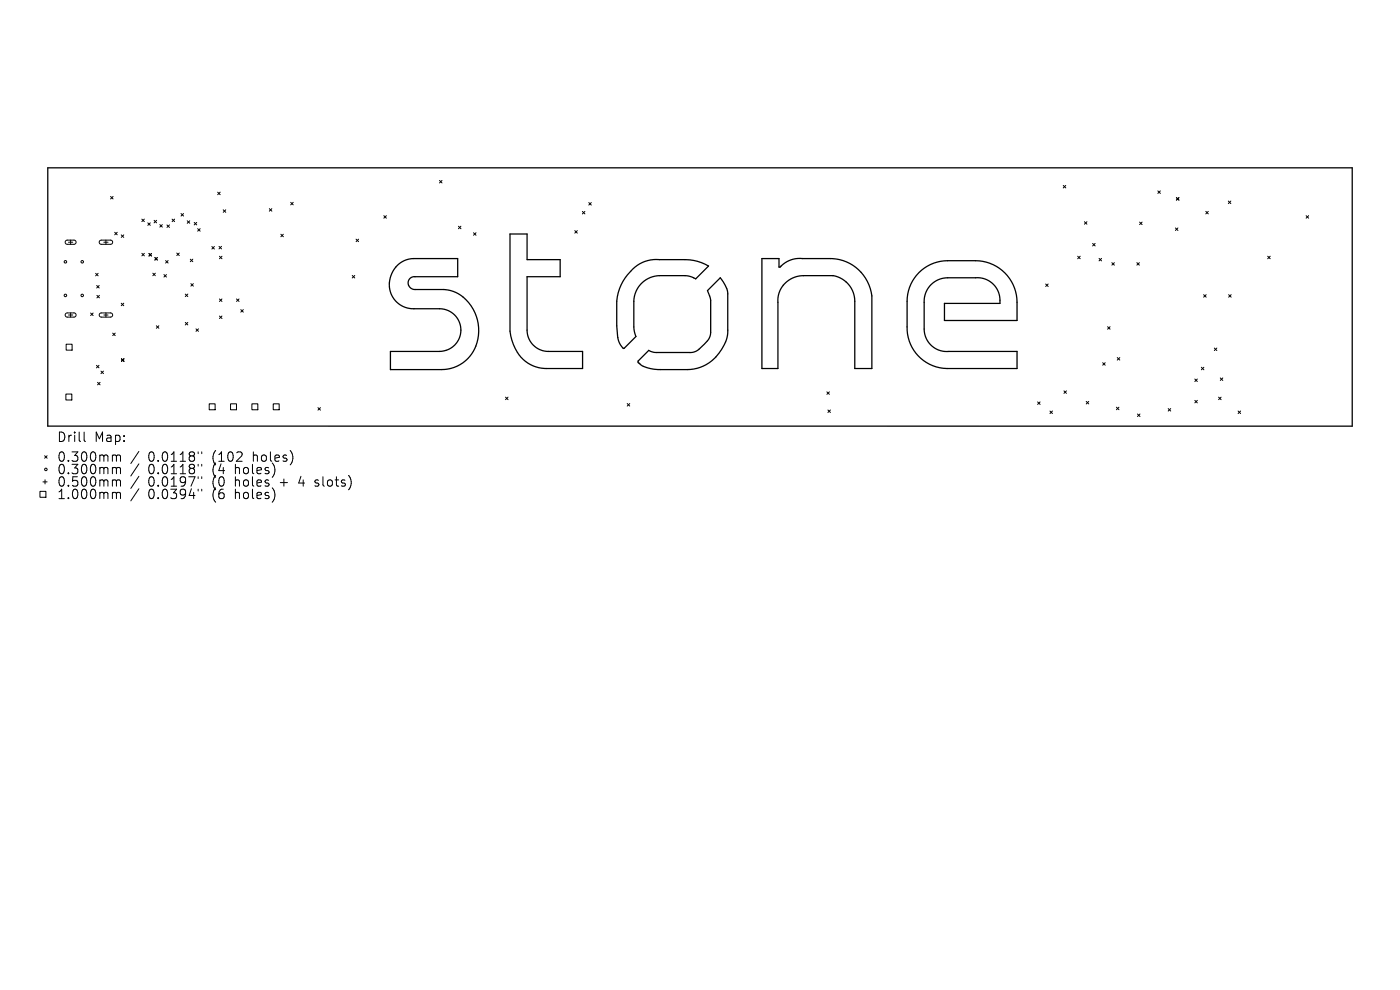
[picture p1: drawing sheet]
<svg xmlns="http://www.w3.org/2000/svg" width="297mm" height="210mm" viewBox="0 0 297 210" stroke-linecap="round" stroke-linejoin="round" font-family="sans-serif">
<defs><g id="words">
<g font-size="2.8">
<text x="12" y="94">Drill</text>
<text x="20" y="94">Map:</text>
<text x="12" y="98.2">0.300mm</text>
<text x="12" y="100.9">0.300mm</text>
<text x="31.4" y="98.2">0.0118&quot;</text>
<text x="31.4" y="100.9">0.0118&quot;</text>
<text x="45.2" y="98.2">(102</text>
<text x="45.2" y="100.9">(4</text>
<text x="50.1" y="100.9">holes)</text>
<text x="53.9" y="98.2">holes)</text>
<text x="12" y="103.5">0.500mm</text>
<text x="12" y="106.2">1.000mm</text>
<text x="31.4" y="103.5">0.0197&quot;</text>
<text x="31.4" y="106.2">0.0394&quot;</text>
<text x="45.2" y="103.5">(0</text>
<text x="45.2" y="106.2">(6</text>
<text x="50.1" y="103.5">holes</text>
<text x="50.1" y="106.2">holes)</text>
<text x="59.9" y="103.5">+</text>
<text x="64.1" y="103.5">4</text>
<text x="67.7" y="103.5">slots)</text>
</g>
</g></defs>
<path d="M10.1 35.6h276.8v54.8h-276.8zM84.3 56.3a5 5 0 0 1 3.5-1.5h9.3v3.9h-9.1a1.36 1.36 0 0 0-1.4 1.4 1.36 1.36 0 0 0 1.4 1.3h6.2a8.5 8.5 0 0 1 7.2 10.5 7.8 7.8 0 0 1-7.7 6.5h-10.9v-3.8h10.4a4.5 4.5 0 0 0 4.6-4.6 4.5 4.5 0 0 0-4.6-4.5h-5.4a5.3 5.3 0 0 1-4.9-3.4 5.3 5.3 0 0 1 1.4-5.8zM108.2 49.6h3.6v5.5h7v3.6h-7v11.3a4.5 4.5 0 0 0 4.5 4.6h7.3v3.6h-7.7a7.6 7.6 0 0 1-7.3-6.1l-.4-1.9zM134.2 57.1a7.1 7.1 0 0 1 5.7-2h6.4l2.5 .6 1.5 .7-2.7 2.8-1.9-.7h-5.8a5.6 5.6 0 0 0-5.4 5.4v5.4l.4 2.1-2.6 2.5a3.1 3.1 0 0 1-1.3-2.7l-.2-2.1v-5.2a10.4 10.4 0 0 1 3.4-6.8zM161.6 54.8h3.7v1.9h.2a5.6 5.6 0 0 1 4.7-1.9h5.9a8.9 8.9 0 0 1 8.9 8v15.4h-3.7v-14.3a5.5 5.5 0 0 0-4.7-5.4h-6.1a5.3 5.3 0 0 0-5.5 5.6v14.1h-3.4zM195 57.8a8.6 8.6 0 0 1 6-2.5h5.9a8.8 8.8 0 0 1 8.9 8.8v3.9h-15.4v-3.6h11.7a4.8 4.8 0 0 0-5.2-5.5h-5.9a5 5 0 0 0-4.9 5.2v5.7a4.8 4.8 0 0 0 5.2 4.8h14.5v3.6h-14.8a8.6 8.6 0 0 1-8.6-8.9v-5.4a8.6 8.6 0 0 1 2.6-6.1zM150.1 61.6l2.7-2.7a5.6 5.6 0 0 1 1.6 3.4v7.7a8.9 8.9 0 0 1-8.6 8.4h-5.7a7.4 7.4 0 0 1-4.1-1l-.6-.5v-.3l2.2-2.3 1.5 .5h7.1a2.79 2.79 0 0 0 2.1-.7l1.8-1.8a2.75 2.75 0 0 0 .7-1.8v-6.8z" fill="none" stroke="#000" stroke-width=".27"/>
<g fill="none" stroke="#000" stroke-width=".21">
<path d="M93.2 38.3l.6 .5M93.8 38.3l-.6 .5M225.6 39.3l.5 .6M226.1 39.3l-.5 .6M14 51.1l.2-.2h1.6l.3 .2v.4l-.3 .3h-1.6l-.3-.3zM14.5 51.4h.9M15 50.9v.9M20.3 58l.5 .5M20.8 58l-.5 .5M21.2 51.1l.3-.2h2l.3 .2 .1 .4-.4 .3h-2.1l-.3-.3zM22 51.4h.9M22.5 50.9v.9"/>
<path d="M23.5 41.7l.5 .5M24 41.7l-.5 .5M24.3 49.3l.6 .5M24.9 49.3l-.6 .5M25.7 49.8l.6 .6M26.3 49.8l-.6 .6M30.1 46.5l.5 .5M30.1 53.7l.5 .6M30.6 46.5l-.5 .5M30.6 53.7l-.5 .6M31.4 47.3l.5 .5M31.6 53.8l.5 .5"/>
<path d="M31.9 47.3l-.5 .5M32.1 53.8l-.5 .5M32.4 58l.6 .5M32.7 46.7l.5 .6M32.8 54.6l.6 .6M33 58l-.6 .5M33.2 46.7l-.5 .6M33.4 54.6l-.6 .6M33.9 47.6l.5 .6M34.4 47.6l-.5 .6M34.8 58.2l.5 .6M35.1 55.3l.6 .5"/>
<path d="M35.3 58.2l-.5 .6M35.4 47.7l.6 .5M35.7 55.3l-.6 .5M36 47.7l-.6 .5M36.5 46.5l.5 .5M37 46.5l-.5 .5M37.5 53.7l.5 .5M38 53.7l-.5 .5M38.4 45.3l.5 .5M38.9 45.3l-.5 .5M39.7 46.8l.6 .6M40.3 46.8l-.6 .6"/>
<path d="M40.4 55l.5 .5M40.9 55l-.5 .5M41.2 47.2l.5 .5M41.7 47.2l-.5 .5M41.9 48.5l.6 .5M42.5 48.5l-.6 .5M44.9 52.3l.6 .5M45.5 52.3l-.6 .5M46.2 40.8l.5 .5M46.5 52.3l.5 .5M46.6 54.4l.5 .5M46.7 40.8l-.5 .5"/>
<path d="M47 52.3l-.5 .5M47.1 54.4l-.5 .5M47.4 44.5l.5 .5M47.9 44.5l-.5 .5M57.1 44.3l.6 .5M57.7 44.3l-.6 .5M59.6 49.7l.5 .5M60.1 49.7l-.5 .5M61.7 42.9l.5 .6M62.2 42.9l-.5 .6M74.7 58.4l.6 .6M75.3 58.4l-.6 .6"/>
<path d="M75.5 50.7l.6 .6M76.1 50.7l-.6 .6M81.4 45.8l.6 .5M82 45.8l-.6 .5M97.3 48l.5 .5M97.8 48l-.5 .5M100.5 49.4l.5 .5M101 49.4l-.5 .5M121.9 48.9l.6 .6M122.5 48.9l-.6 .6M123.5 44.8l.6 .6M124.1 44.8l-.6 .6"/>
<path d="M124.9 43l.5 .5M125.4 43l-.5 .5M228.6 54.4l.6 .5M229.2 54.4l-.6 .5M230.1 47l.5 .6M230.6 47l-.5 .6M231.8 51.6l.5 .6M232.3 51.6l-.5 .6M233.2 54.8l.5 .5M233.7 54.8l-.5 .5M235.9 55.7l.5 .5M236.4 55.7l-.5 .5"/>
<path d="M241.2 55.7l.5 .5M241.7 55.7l-.5 .5M241.8 47.1l.5 .5M242.3 47.1l-.5 .5M245.6 40.5l.6 .5M246.2 40.5l-.6 .5M249.4 48.4l.5 .5M249.6 41.9l.5 .6M249.9 48.4l-.5 .5M250.1 41.9l-.5 .6M255.8 44.8l.5 .6M256.3 44.8l-.5 .6"/>
<path d="M260.6 42.7l.5 .5M261.1 42.7l-.5 .5M268.9 54.4l.6 .5M269.5 54.4l-.6 .5M277.1 45.8l.5 .5M277.6 45.8l-.5 .5M14 66.5l.2-.1h1.6l.3 .2v.3l-.3 .4h-1.6l-.3-.3zM14 73h1.3v1.3h-1.3zM14.5 66.8h.9M15 66.4v.9M19.2 66.4l.6 .5M19.8 66.4l-.6 .5"/>
<path d="M20.5 77.5l.5 .5M20.5 60.6l.5 .5M20.6 62.7l.5 .5M21 77.5l-.5 .5M21 60.6l-.5 .5M21.1 62.7l-.5 .5M21.2 66.5l.3-.1h2l.3 .2 .1 .3-.4 .4h-2.1l-.3-.3zM21.4 78.7l.6 .6M22 78.7l-.6 .6M22 66.8h.9M22.5 66.4v.9M23.9 70.7l.5 .5"/>
<path d="M24.4 70.7l-.5 .5M25.7 64.3l.6 .6M25.8 76.1l.5 .5M26.3 64.3l-.6 .6M26.3 76.1l-.5 .5M33.2 69.1l.5 .5M33.7 69.1l-.5 .5M39.3 62.4l.5 .5M39.3 68.4l.5 .5M39.8 62.4l-.5 .5M39.8 68.4l-.5 .5M40.5 60.2l.5 .5"/>
<path d="M41 60.2l-.5 .5M41.6 69.8l.5 .5M42.1 69.8l-.5 .5M46.6 63.4l.5 .5M46.6 67l.5 .6M47.1 63.4l-.5 .5M47.1 67l-.5 .6M50.2 63.4l.5 .5M50.7 63.4l-.5 .5M51.1 65.7l.5 .5M51.6 65.7l-.5 .5M221.8 60.2l.6 .6"/>
<path d="M222.4 60.2l-.6 .6M233.9 76.9l.6 .6M234.5 76.9l-.6 .6M235 69.3l.5 .5M235.5 69.3l-.5 .5M237 75.9l.6 .5M237.6 75.9l-.6 .5M254.9 77.9l.5 .5M255.3 62.5l.6 .5M255.4 77.9l-.5 .5M255.9 62.5l-.6 .5M257.6 73.8l.5 .6"/>
<path d="M258.1 73.8l-.5 .6M260.7 62.5l.5 .5M261.2 62.5l-.5 .5M9.5 96.7l.5 .5M10 96.7l-.5 .5M14 83.6h1.2v1.3h-1.2zM17.8 91.7v1.7l.3 .3M20.7 81.1l.5 .5M21.2 81.1l-.5 .5M24.1 96.5h.3l.3 .3M24.1 99.2h.3l.3 .2M24.7 96.8l.3-.3 .5 .1 .1 1.3"/>
<path d="M24.7 96.8v1.1M24.7 99.4v1.1M24.7 99.4l.3-.2 .5 .1 .1 1.2M29.5 95.8l-1.7 2.5M29.5 98.4l-1.7 2.6M42 95.9v.3M42 98.5v.4M42.8 95.9v.3M42.8 98.5v.4M44.4 85.7h1.2v1.2h-1.2zM48.9 85.7h1.3v1.2h-1.3zM53.4 85.7h1.3v1.2h-1.3z"/>
<path d="M58 85.7h1.2v1.2h-1.2zM67.4 86.5l.6 .5M68 86.5l-.6 .5M107.2 84.2l.6 .6M107.8 84.2l-.6 .6M133.1 85.6l.5 .5M133.6 85.6l-.5 .5M175.4 83.1l.6 .6M175.6 87l.6 .5M176 83.1l-.6 .6M176.2 87l-.6 .5M220.1 85.3l.6 .5"/>
<path d="M220.7 85.3l-.6 .5M222.7 87.2l.6 .5M223.3 87.2l-.6 .5M225.7 82.9l.5 .5M226.2 82.9l-.5 .5M230.4 85.2l.6 .5M231 85.2l-.6 .5M236.8 86.4l.6 .5M237.4 86.4l-.6 .5M241.3 87.8l.5 .6M241.8 87.8l-.5 .6M247.8 86.7l.6 .5"/>
<path d="M248.4 86.7l-.6 .5M253.5 80.4l.5 .5M253.5 84.9l.5 .6M254 80.4l-.5 .5M254 84.9l-.5 .6M258.5 84.2l.6 .6M258.9 80.2l.5 .5M259.1 84.2l-.6 .6M259.4 80.2l-.5 .5M262.7 87.2l.5 .5M263.2 87.2l-.5 .5M8.5 104.2h1.2v1.3h-1.2z"/>
<path d="M9.1 102.2h.9M9.6 101.8v.9M24.1 101.8h.3l.3 .3M24.1 104.4l.5 .1 .1 .2M24.7 102.1v1M24.7 104.7v1.1M24.7 102.1l.3-.3 .5 .1 .1 1.2M24.7 104.7l.3-.3 .5 .1 .1 1.3M29.5 101l-1.7 2.6M29.5 103.7l-1.7 2.6M42 101.1v.4M42 103.8v.4"/>
<path d="M42.8 101.1v.4M42.8 103.8v.4M66.8 103l.2 .1M66.9 101.9v.5"/>
<circle cx="13.9" cy="55.5" r=".27"/>
<circle cx="17.4" cy="55.5" r=".27"/>
<circle cx="13.9" cy="62.7" r=".27"/>
<circle cx="17.4" cy="62.7" r=".27"/>
<circle cx="9.7" cy="99.6" r=".27"/>
</g>
<use href="#words"/>
</svg>
